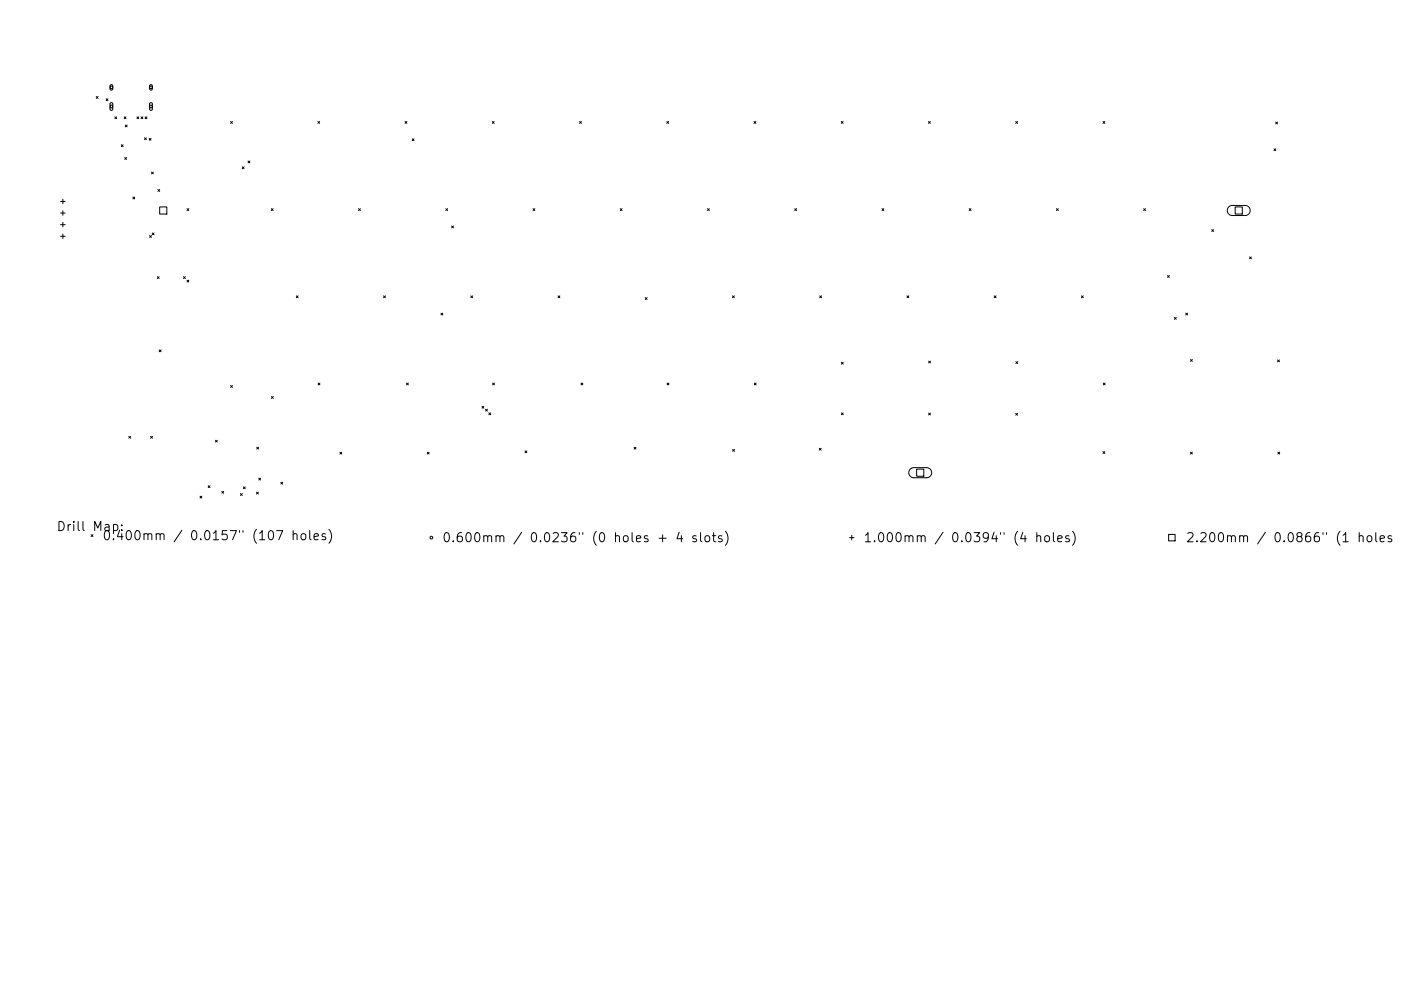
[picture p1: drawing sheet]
<svg xmlns="http://www.w3.org/2000/svg" width="297mm" height="210mm" viewBox="0 0 297 210" stroke-linecap="round" stroke-linejoin="round" font-family="sans-serif">
<defs><g id="words">
<g font-size="2.7">
<text x="11.9" y="113.3">Drill</text>
<text x="19.7" y="113.3">Map:</text>
<text x="21.7" y="115.2">0.400mm</text>
<text x="40.5" y="115.2">0.0157&quot;</text>
<text x="53.9" y="115.2">(107</text>
<text x="62.4" y="115.2">holes)</text>
<text x="93.7" y="115.6">0.600mm</text>
<text x="112.6" y="115.6">0.0236&quot;</text>
<text x="125.9" y="115.6">(0</text>
<text x="130.7" y="115.6">holes</text>
<text x="140.2" y="115.6">+</text>
<text x="144.2" y="115.6">4</text>
<text x="147.8" y="115.6">slots)</text>
<text x="183" y="115.6">1.000mm</text>
<text x="201.9" y="115.6">0.0394&quot;</text>
<text x="215.2" y="115.6">(4</text>
<text x="220" y="115.6">holes)</text>
<text x="251.4" y="115.6">2.200mm</text>
<text x="270.3" y="115.6">0.0866&quot;</text>
<text x="283.6" y="115.6">(1</text>
<text x="288.4" y="115.6">holes</text>
</g>
</g></defs>
<g fill="none" stroke="#000" stroke-width=".21">
<path d="M23.4 18h.3l.2 .2v.7l-.2 .2-.4-.2zM31.8 18h.3l.2 .2v.7l-.2 .2-.4-.2zM20.4 20.5l.4 .4M20.8 20.5l-.4 .4M22.5 21l.4 .4M22.9 21l-.4 .4M23.4 21.9l.3-.1 .2 .2v1.2l-.2 .2-.4-.2zM24.4 24.8l.3 .4M24.7 24.8l-.3 .4M25.7 30.7l.4 .4M26.1 30.7l-.4 .4M26.3 24.8l.4 .4"/>
<path d="M26.4 33.4l.4 .4M26.6 26.5l.4 .4M26.7 24.8l-.4 .4M26.8 33.4l-.4 .4M27 26.5l-.4 .4M29 24.8l.4 .4M29.4 24.8l-.4 .4M29.9 24.8l.4 .4M30.3 24.8l-.4 .4M30.6 29.2l.4 .4M30.8 24.8l.4 .4M31 29.2l-.4 .4"/>
<path d="M31.2 24.8l-.4 .4M31.6 29.4l.4 .3M31.8 21.9l.3-.1 .2 .2v1.2l-.2 .2-.4-.2zM32 29.4l-.4 .3M32.1 36.5l.4 .4M32.5 36.5l-.4 .4M48.9 25.8l.4 .4M49.3 25.8l-.4 .4M51.4 35.4l.3 .4M51.7 35.4l-.3 .4M52.6 34.2l.4 .4M53 34.2l-.4 .4"/>
<path d="M67.4 25.8l.4 .4M67.8 25.8l-.4 .4M85.9 25.8l.4 .4M86.3 25.8l-.4 .4M87.4 29.5l.4 .3M87.8 29.5l-.4 .3M104.4 25.8l.4 .4M104.8 25.8l-.4 .4M122.9 25.8l.4 .4M123.3 25.8l-.4 .4M141.4 25.8l.4 .4M141.8 25.8l-.4 .4"/>
<path d="M159.9 25.8l.4 .4M160.3 25.8l-.4 .4M178.4 25.8l.4 .4M178.8 25.8l-.4 .4M196.9 25.8l.3 .4M197.2 25.8l-.3 .4M215.4 25.8l.3 .4M215.7 25.8l-.3 .4M233.9 25.8l.3 .4M234.2 25.8l-.3 .4M270.1 31.6l.4 .4M270.5 25.9l.4 .4"/>
<path d="M270.5 31.6l-.4 .4M270.9 25.9l-.4 .4M12.8 42.7h1M12.8 45.2h1M12.8 47.7h1M12.8 50.1h1M13.3 42.3v.9M13.3 44.7v1M13.3 47.2v1M13.3 49.7v.9M28.2 41.8l.4 .4M28.6 41.8l-.4 .4"/>
<path d="M31.7 50l.4 .4M32.1 50l-.4 .4M32.3 49.4l.4 .4M32.7 49.4l-.4 .4M33.4 58.7l.3 .4M33.5 40.2l.4 .4M33.7 58.7l-.3 .4M33.9 43.9h1.5v1.5h-1.5zM33.9 40.2l-.4 .4M38.9 58.7l.4 .4M39.3 58.7l-.4 .4M39.6 59.4l.4 .4"/>
<path d="M39.6 44.3l.4 .4M40 44.3l-.4 .4M40 59.4l-.4 .4M57.5 44.3l.4 .4M57.9 44.3l-.4 .4M76 44.3l.4 .4M76.4 44.3l-.4 .4M94.5 44.3l.4 .4M94.9 44.3l-.4 .4M95.8 47.9l.3 .4M96.1 47.9l-.3 .4M113 44.3l.4 .4"/>
<path d="M113.4 44.3l-.4 .4M131.5 44.3l.4 .4M131.9 44.3l-.4 .4M150 44.3l.4 .4M150.4 44.3l-.4 .4M168.5 44.3l.4 .4M168.9 44.3l-.4 .4M187 44.3l.4 .4M187.4 44.3l-.4 .4M205.5 44.3l.4 .4M205.9 44.3l-.4 .4M224 44.3l.4 .4"/>
<path d="M224.4 44.3l-.4 .4M242.5 44.3l.4 .4M242.9 44.3l-.4 .4M247.5 58.5l.4 .3M247.9 58.5l-.4 .3M256.9 48.7l.4 .4M257.3 48.7l-.4 .4M260.5 43.9l.7-.3h2.8a1.07 1.07 0 0 1 1.1 1.1 1.07 1.07 0 0 1-1.1 1h-2.7a1.07 1.07 0 0 1-1-.6 1.07 1.07 0 0 1 .2-1.2zM261.9 43.9h1.5v1.5h-1.5zM264.9 54.5l.4 .4M265.3 54.5l-.4 .4M33.8 74.2l.3 .4"/>
<path d="M34.1 74.2l-.3 .4M62.8 62.8l.4 .4M63.2 62.8l-.4 .4M81.3 62.8l.4 .4M81.7 62.8l-.4 .4M93.5 66.4l.4 .4M93.9 66.4l-.4 .4M99.8 62.8l.4 .4M100.2 62.8l-.4 .4M118.3 62.8l.4 .4M118.7 62.8l-.4 .4M136.8 63.1l.4 .4"/>
<path d="M137.2 63.1l-.4 .4M155.3 62.8l.4 .4M155.7 62.8l-.4 .4M173.8 62.8l.4 .4M174.2 62.8l-.4 .4M178.4 76.9l.4 .4M178.8 76.9l-.4 .4M192.3 62.8l.4 .4M192.7 62.8l-.4 .4M196.9 76.6l.4 .4M197.3 76.6l-.4 .4M210.8 62.8l.4 .4"/>
<path d="M211.2 62.8l-.4 .4M215.4 76.7l.4 .4M215.8 76.7l-.4 .4M229.3 62.8l.4 .4M229.7 62.8l-.4 .4M249 67.4l.4 .3M249.4 67.4l-.4 .3M251.4 66.4l.4 .4M251.8 66.4l-.4 .4M252.4 76.3l.4 .4M252.8 76.3l-.4 .4M270.9 76.4l.4 .4"/>
<path d="M271.3 76.4l-.4 .4M27.3 92.6l.4 .4M27.7 92.6l-.4 .4M31.9 92.6l.4 .4M32.3 92.6l-.4 .4M45.7 93.4l.4 .4M46.1 93.4l-.4 .4M48.9 81.8l.4 .4M49.3 81.8l-.4 .4M54.4 94.9l.4 .4M54.8 94.9l-.4 .4M57.6 84.1l.3 .4"/>
<path d="M57.9 84.1l-.3 .4M67.4 81.3l.4 .4M67.8 81.3l-.4 .4M72.1 95.9l.4 .4M72.5 95.9l-.4 .4M86.2 81.3l.4 .4M86.6 81.3l-.4 .4M90.6 95.9l.4 .4M91 95.9l-.4 .4M102.2 86.2l.4 .4M102.6 86.2l-.4 .4M102.9 86.8l.4 .4"/>
<path d="M103.3 86.8l-.4 .4M103.7 87.6l.3 .4M104 87.6l-.3 .4M104.4 81.3l.4 .4M104.8 81.3l-.4 .4M111.3 95.7l.4 .4M111.7 95.7l-.4 .4M123.2 81.3l.4 .4M123.6 81.3l-.4 .4M134.4 94.9l.4 .4M134.8 94.9l-.4 .4M141.4 81.3l.4 .4"/>
<path d="M141.8 81.3l-.4 .4M155.3 95.4l.4 .3M155.7 95.4l-.4 .3M159.9 81.3l.4 .4M160.3 81.3l-.4 .4M173.7 95.1l.4 .4M174.1 95.1l-.4 .4M178.4 87.6l.4 .4M178.8 87.6l-.4 .4M193 99.5l.7-.3h2.8a1.07 1.07 0 0 1 1 1.1 1.07 1.07 0 0 1-1 1.1h-2.8a1.07 1.07 0 0 1-.9-.7 1.07 1.07 0 0 1 .2-1.2zM194.3 99.5h1.6v1.5h-1.6zM196.9 87.7l.4 .3"/>
<path d="M197.3 87.7l-.4 .3M215.4 87.7l.3 .4M215.7 87.7l-.3 .4M233.9 95.8l.3 .4M233.9 81.3l.4 .4M234.2 95.8l-.3 .4M234.3 81.3l-.4 .4M252.4 95.9l.4 .4M252.8 95.9l-.4 .4M270.9 95.9l.4 .4M271.3 95.9l-.4 .4M17.6 110.6v1.7l.3 .3"/>
<path d="M33.1 113.4l.3-.2 .5 .1 .1 1.2M34 113.5l.2-.3 .5 .1 .1 1.2M38.6 112.5l-1.7 2.5M42.4 105.3l.4 .4M42.8 105.3l-.4 .4M44.1 103.1l.4 .3M44.5 103.1l-.4 .3M47 104.3l.4 .3M47.4 104.3l-.4 .3M50.8 112.6v.3M51 104.7l.4 .4M51.4 104.7l-.4 .4"/>
<path d="M51.5 112.6v.3M51.6 103.3l.4 .4M52 103.3l-.4 .4M54.4 104.4l.4 .4M54.8 104.4l-.4 .4M54.9 101.5l.4 .3M55.3 101.5l-.4 .3M59.5 102.3l.4 .4M59.9 102.3l-.4 .4M105.2 113.8l.2-.1h.5l.1 1.2M106 113.9l.3-.2h.4l.1 1.2M110.6 112.9l-1.6 2.5"/>
<path d="M122.8 113v.4M123.6 113v.4M147.6 113.7h-.5l-.2 .2 .1 .3 .6 .2v.5h-.7M180.1 114.1h1M180.6 113.6v1M194.5 113.8l.3-.1h.4l.1 1.2M195.3 113.9l.3-.2h.5l.1 1.2M199.9 112.9l-1.6 2.5M212.1 113v.4M212.9 113v.4M247.8 113.4h1.3v1.4h-1.3zM262.8 113.8l.3-.1h.5l.1 1.2"/>
<path d="M263.7 113.9l.2-.2h.5l.1 1.2M268.3 112.9l-1.7 2.5M280.5 113v.4M281.2 113v.4"/>
<circle cx="23.6" cy="18.5" r=".29"/>
<circle cx="32" cy="18.5" r=".29"/>
<circle cx="23.6" cy="22.6" r=".29"/>
<circle cx="32" cy="22.6" r=".29"/>
<circle cx="91.5" cy="114.1" r=".29"/>
</g>
<use href="#words"/>
</svg>
